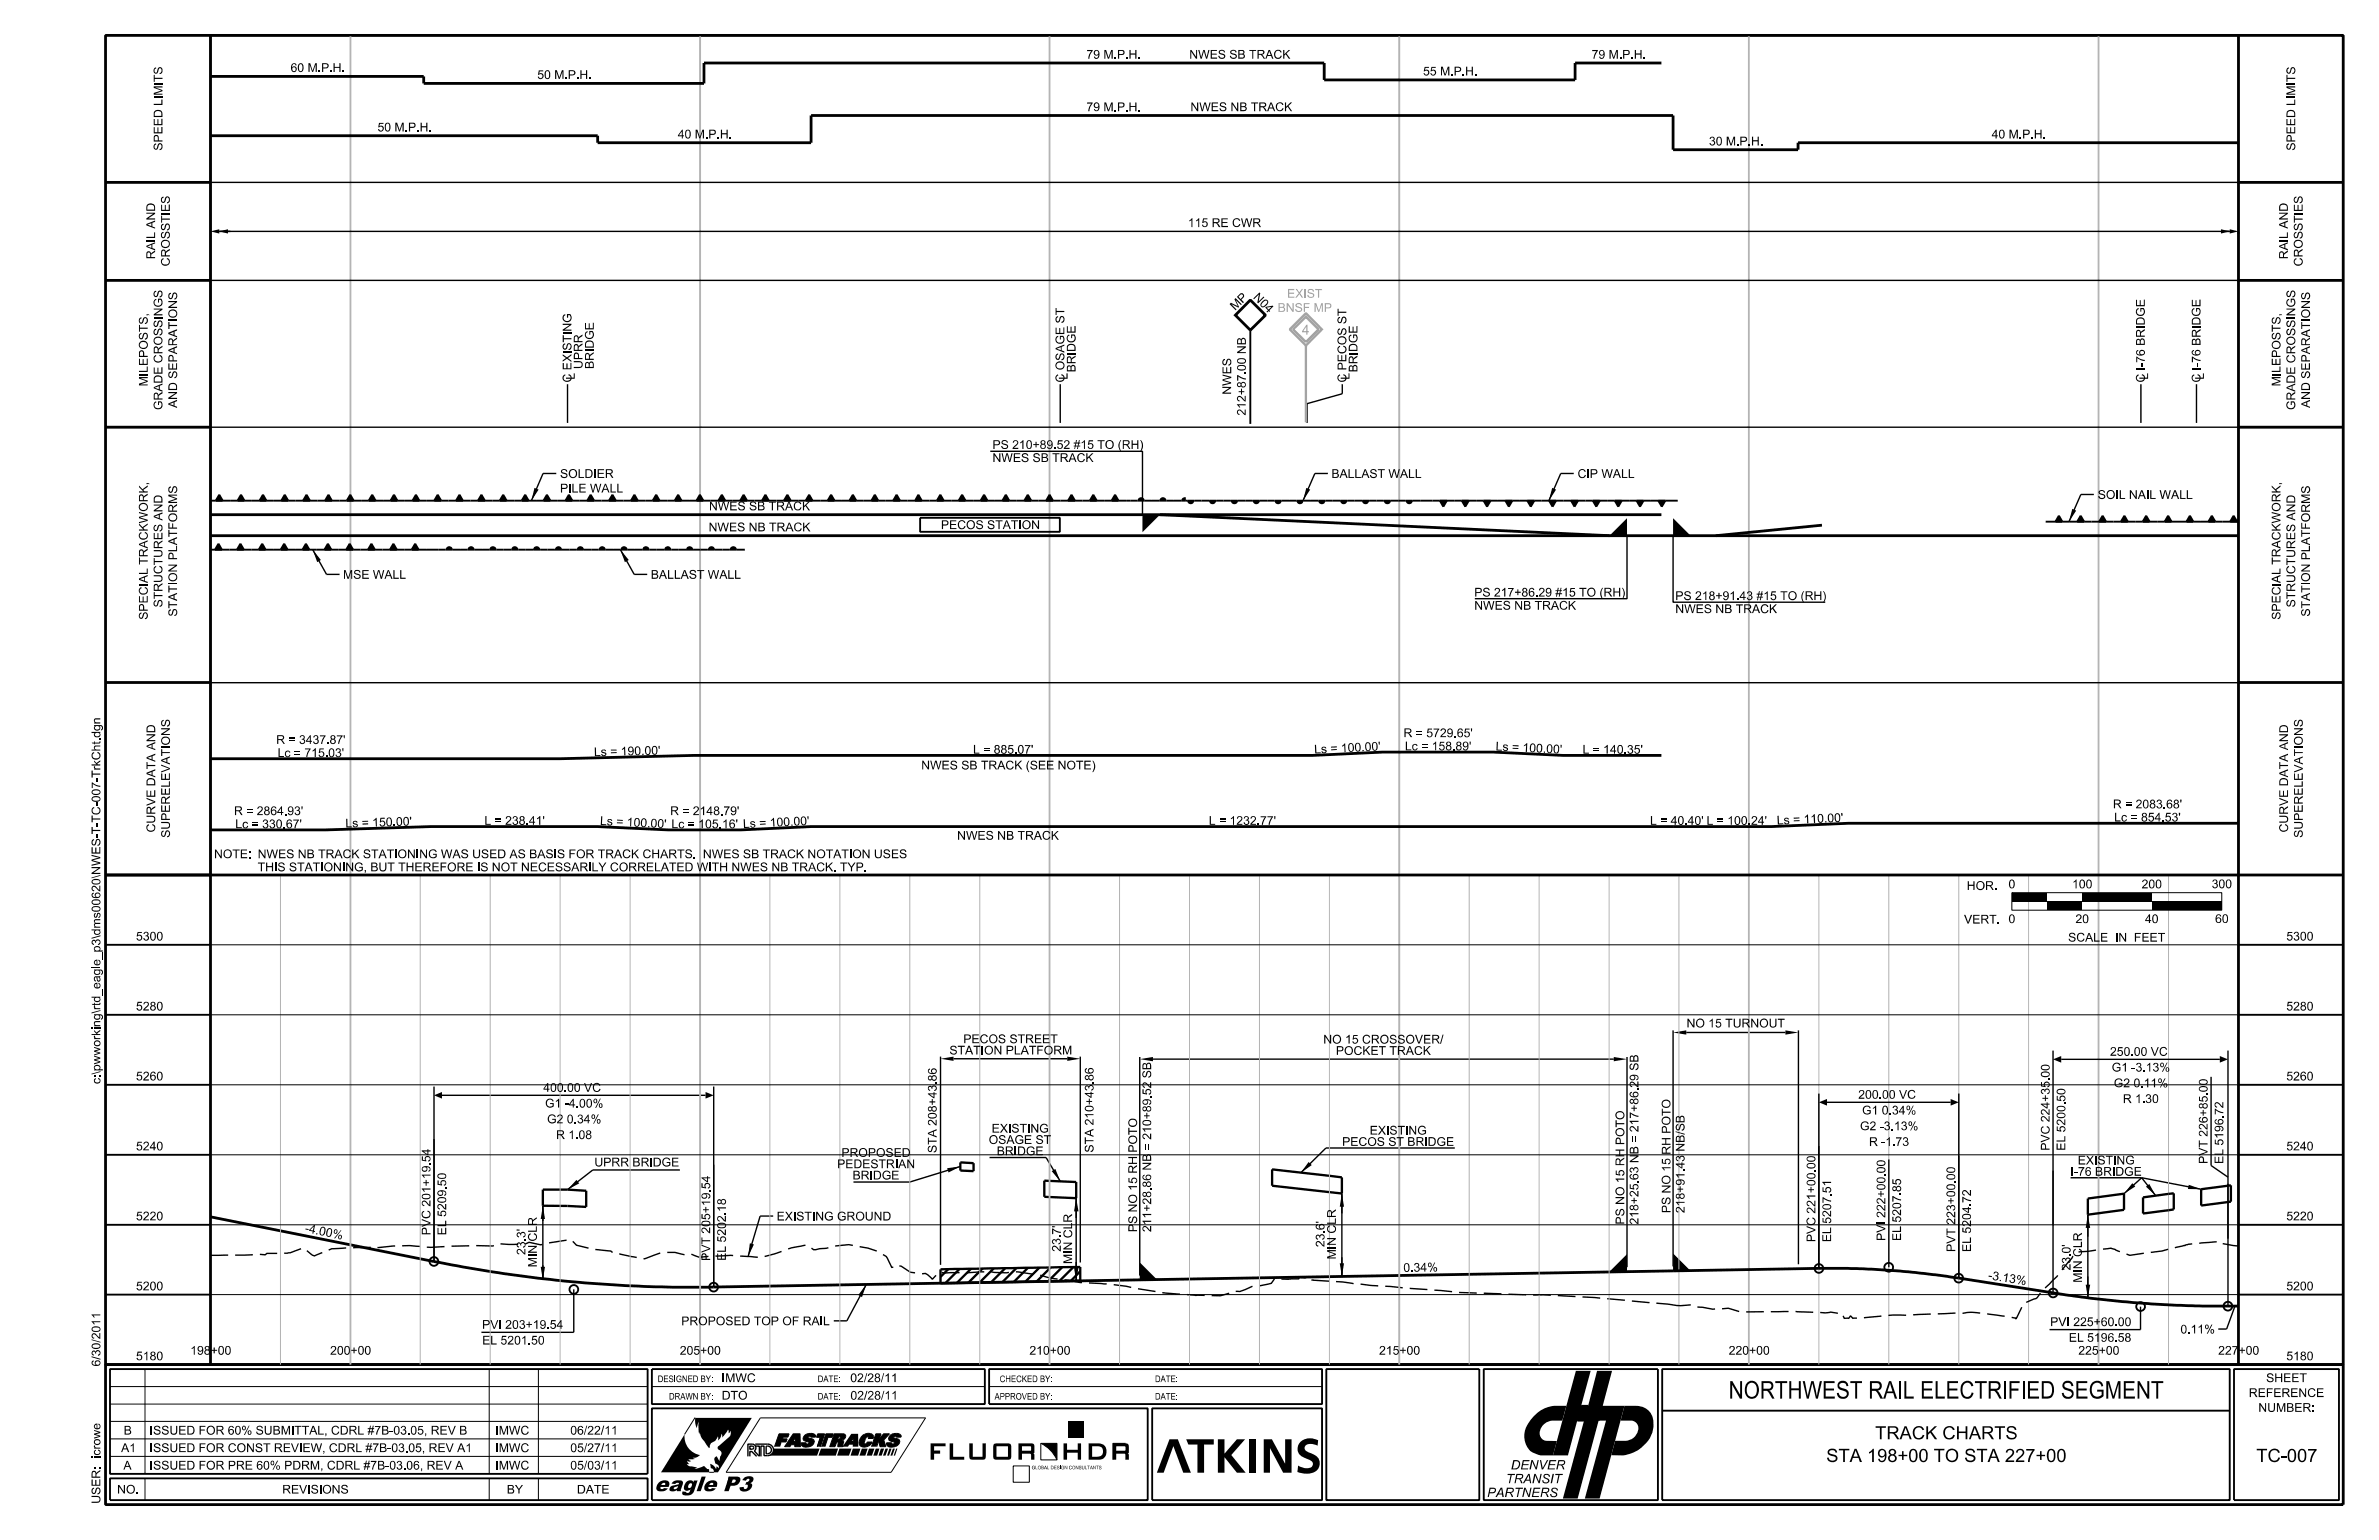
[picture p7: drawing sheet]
<svg xmlns="http://www.w3.org/2000/svg" width="432mm" height="279mm" viewBox="0 0 432 279" stroke-linecap="round" stroke-linejoin="round" font-family="sans-serif">
<defs><g id="words">
<text font-size="3.2" x="313.8" y="253.7">NORTHWEST RAIL ELECTRIFIED SEGMENT</text>
<text font-size="2.7" x="118.7" y="270.6">eagle P3</text>
<g font-size="2.4">
<text x="340.4" y="261.1">TRACK CHARTS</text>
<text x="331.5" y="265.2">STA 198+00 TO STA 227+00</text>
<text x="409.5" y="265.2">TC-007</text>
</g>
<text font-size="1.8" fill="#a0a0a0" x="236.3" y="60.7">4</text>
<g font-size="1.7">
<text x="273.3" y="269.1">TRANSIT</text>
<text x="274.2" y="266.6">DENVER</text>
<text x="269.9" y="271.6">PARTNERS</text>
</g>
<g font-size="1.6">
<text x="197.2" y="10.6">79 M.P.H.</text>
<text x="215.9" y="10.6">NWES SB TRACK</text>
<text x="288.9" y="10.6">79 M.P.H.</text>
<text x="29.5" y="17.4" transform="rotate(-90 29.5 17.4)">MI</text>
<text x="29.5" y="14.9" transform="rotate(-90 29.5 14.9)">TS</text>
<text x="52.7" y="13.1">60 M.P.H.</text>
<text x="97.5" y="14.3">50 M.P.H.</text>
<text x="258.3" y="13.7">55 M.P.H.</text>
<text x="416.6" y="17.4" transform="rotate(-90 416.6 17.4)">MI</text>
<text x="416.6" y="14.9" transform="rotate(-90 416.6 14.9)">TS</text>
<text x="68.5" y="23.8">50 M.P.H.</text>
<text x="197.2" y="20.2">79 M.P.H.</text>
<text x="216.1" y="20.2">NWES NB TRACK</text>
<text x="29.5" y="27.3" transform="rotate(-90 29.5 27.3)">SPEED LI</text>
<text x="123" y="25.1">40 M.P.H.</text>
<text x="310.2" y="26.4">30 M.P.H.</text>
<text x="361.5" y="25.1">40 M.P.H.</text>
<text x="416.6" y="27.3" transform="rotate(-90 416.6 27.3)">SPEED LI</text>
<text x="30.8" y="38.5" transform="rotate(-90 30.8 38.5)">ES</text>
<text x="215.6" y="41.2">115 RE CWR</text>
<text x="417.9" y="38.5" transform="rotate(-90 417.9 38.5)">ES</text>
<text x="28.1" y="47" transform="rotate(-90 28.1 47)">RAI</text>
<text x="28.1" y="43.3" transform="rotate(-90 28.1 43.3)">LAND</text>
<text x="415.3" y="47" transform="rotate(-90 415.3 47)">RAI</text>
<text x="415.3" y="43.3" transform="rotate(-90 415.3 43.3)">LAND</text>
<text x="30.8" y="48.3" transform="rotate(-90 30.8 48.3)">CROSSTI</text>
<text x="417.9" y="48.3" transform="rotate(-90 417.9 48.3)">CROSSTI</text>
<text x="29.5" y="57.4" transform="rotate(-90 29.5 57.4)">NGS</text>
<text x="32.2" y="57.8" transform="rotate(-90 32.2 57.8)">ONS</text>
<text x="224.2" y="56.4" transform="rotate(-45 224.2 56.4)">M P</text>
<text x="227.4" y="54" transform="rotate(45 227.4 54)">N 0</text>
<text x="229.4" y="56.1" transform="rotate(45 229.4 56.1)">4</text>
<text x="389.3" y="59.1" transform="rotate(-90 389.3 59.1)">DGE</text>
<text x="399.4" y="59.1" transform="rotate(-90 399.4 59.1)">DGE</text>
<text x="416.6" y="57.4" transform="rotate(-90 416.6 57.4)">NGS</text>
<text x="419.3" y="57.8" transform="rotate(-90 419.3 57.8)">ONS</text>
<text x="103.7" y="63.6" transform="rotate(-90 103.7 63.6)">STI</text>
<text x="103.7" y="60.2" transform="rotate(-90 103.7 60.2)">NG</text>
<text x="107.8" y="63.2" transform="rotate(-90 107.8 63.2)">DGE</text>
<text x="195.2" y="63.9" transform="rotate(-90 195.2 63.9)">DGE</text>
<text x="246.4" y="63.9" transform="rotate(-90 246.4 63.9)">DGE</text>
<text x="26.8" y="70.1" transform="rotate(-90 26.8 70.1)">MIEPOSTS,</text>
<text x="26.8" y="67.6" transform="rotate(-90 26.8 67.6)">L</text>
<text x="104.3" y="68.9" transform="rotate(-90 104.3 68.9)">L</text>
<text x="105.7" y="66.9" transform="rotate(-90 105.7 66.9)">UPRR</text>
<text x="107.8" y="66.9" transform="rotate(-90 107.8 66.9)">BRI</text>
<text x="193.2" y="69.4" transform="rotate(-90 193.2 69.4)">C OSAGE ST</text>
<text x="193.8" y="68.9" transform="rotate(-90 193.8 68.9)">L</text>
<text x="195.2" y="67.6" transform="rotate(-90 195.2 67.6)">BRI</text>
<text x="223.5" y="71.6" transform="rotate(-90 223.5 71.6)">NW ES</text>
<text x="226.1" y="67.3" transform="rotate(-90 226.1 67.3)">0</text>
<text x="244.4" y="69.4" transform="rotate(-90 244.4 69.4)">C PECOS ST</text>
<text x="244.9" y="68.9" transform="rotate(-90 244.9 68.9)">L</text>
<text x="246.4" y="67.6" transform="rotate(-90 246.4 67.6)">BRI</text>
<text x="389.3" y="69.4" transform="rotate(-90 389.3 69.4)">C I76BRI</text>
<text x="389.3" y="66.6" transform="rotate(-90 389.3 66.6)">-</text>
<text x="389.9" y="68.9" transform="rotate(-90 389.9 68.9)">L</text>
<text x="399.4" y="69.4" transform="rotate(-90 399.4 69.4)">C I76BRI</text>
<text x="399.4" y="66.6" transform="rotate(-90 399.4 66.6)">-</text>
<text x="400" y="68.9" transform="rotate(-90 400 68.9)">L</text>
<text x="413.9" y="70.1" transform="rotate(-90 413.9 70.1)">MIEPOSTS,</text>
<text x="413.9" y="67.6" transform="rotate(-90 413.9 67.6)">L</text>
<text x="29.5" y="74.4" transform="rotate(-90 29.5 74.4)">GRADE CROSSI</text>
<text x="32.2" y="74" transform="rotate(-90 32.2 74)">AND SEPARATI</text>
<text x="226.1" y="75.4" transform="rotate(-90 226.1 75.4)">212+87.0NB</text>
<text x="416.6" y="74.4" transform="rotate(-90 416.6 74.4)">GRADE CROSSI</text>
<text x="419.3" y="74" transform="rotate(-90 419.3 74)">AND SEPARATI</text>
<text x="180.1" y="83.8">NWES SB TRACK</text>
<text x="180.1" y="81.4">PS 210+89.52 #15 TO (RH)</text>
<text x="101.7" y="89.4">PILE WALL</text>
<text x="101.7" y="86.7">SOLDIER</text>
<text x="241.7" y="86.7">BALLAST WALL</text>
<text x="286.3" y="86.7">CIP WALL</text>
<text x="128.7" y="92.6">NWES SB TRACK</text>
<text x="170.8" y="96">PECOS STATION</text>
<text x="380.8" y="90.5">SOIL NAIL WALL</text>
<text x="128.6" y="96.4">NWES NB TRACK</text>
<text x="26.8" y="105.8" transform="rotate(-90 26.8 105.8)">ALTRACKW ORK,</text>
<text x="32.2" y="105.6" transform="rotate(-90 32.2 105.6)">ON PLATFORMS</text>
<text x="62.3" y="105">MSE WALL</text>
<text x="118.1" y="105">BALLAST WALL</text>
<text x="413.9" y="105.8" transform="rotate(-90 413.9 105.8)">ALTRACKW ORK,</text>
<text x="419.3" y="105.6" transform="rotate(-90 419.3 105.6)">ON PLATFORMS</text>
<text x="26.8" y="112.4" transform="rotate(-90 26.8 112.4)">SPECI</text>
<text x="29.5" y="110.2" transform="rotate(-90 29.5 110.2)">STRUCTURES AND</text>
<text x="32.2" y="111.9" transform="rotate(-90 32.2 111.9)">STATI</text>
<text x="267.6" y="110.6">NWES NB TRACK</text>
<text x="267.6" y="108.2">PS 217+86.29 #15 TO (RH)</text>
<text x="304.1" y="111.2">NWES NB TRACK</text>
<text x="304.1" y="108.9">PS 218+91.43 #15 TO (RH)</text>
<text x="413.9" y="112.4" transform="rotate(-90 413.9 112.4)">SPECI</text>
<text x="416.6" y="110.2" transform="rotate(-90 416.6 110.2)">STRUCTURES AND</text>
<text x="419.3" y="111.9" transform="rotate(-90 419.3 111.9)">STATI</text>
<text x="18.2" y="134.5" transform="rotate(-90 18.2 134.5)">.gn</text>
<text x="30.8" y="135.3" transform="rotate(-90 30.8 135.3)">ONS</text>
<text x="50.1" y="135">R = 3437.87’</text>
<text x="50.4" y="137.4">Lc = 715.03’</text>
<text x="107.8" y="137.2" transform="rotate(-1 107.8 137.2)">Ls = 1</text>
<text x="113.9" y="137" transform="rotate(-1 113.9 137)">9</text>
<text x="115.1" y="137" transform="rotate(-1 115.1 137)">0 .0</text>
<text x="118.2" y="136.9" transform="rotate(-1 118.2 136.9)">0 ’</text>
<text x="176.6" y="136.7">L = 885.07’</text>
<text x="238.6" y="136.7" transform="rotate(-3 238.6 136.7)">Ls = 1</text>
<text x="244.6" y="136.4" transform="rotate(-3 244.6 136.4)">0</text>
<text x="245.9" y="136.4" transform="rotate(-3 245.9 136.4)">0 .0</text>
<text x="249" y="136.2" transform="rotate(-3 249 136.2)">0 ’</text>
<text x="254.7" y="133.8">R = 5729.65’</text>
<text x="255" y="136.1">Lc = 158.89’</text>
<text x="271.4" y="136.2" transform="rotate(3 271.4 136.2)">Ls = 1</text>
<text x="277.5" y="136.4" transform="rotate(3 277.5 136.4)">0</text>
<text x="278.8" y="136.5" transform="rotate(3 278.8 136.5)">0 .0</text>
<text x="281.8" y="136.7" transform="rotate(3 281.8 136.7)">0 ’</text>
<text x="287.2" y="136.7">L = 140.35’</text>
<text x="418" y="135.3" transform="rotate(-90 418 135.3)">ONS</text>
<text x="18.2" y="141.1" transform="rotate(-90 18.2 141.1)">TrChtd</text>
<text x="18.2" y="139" transform="rotate(-90 18.2 139)">k</text>
<text x="167.2" y="139.6">NWES SB TRACK (SEE NOTE)</text>
<text x="18.2" y="149.3" transform="rotate(-90 18.2 149.3)">TC-</text>
<text x="18.2" y="145.6" transform="rotate(-90 18.2 145.6)">007-</text>
<text x="42.5" y="147.9">R = 2864.93’</text>
<text x="68.8" y="150" transform="rotate(-2 68.8 150)">5</text>
<text x="70" y="149.9" transform="rotate(-2 70 149.9)">0 .0</text>
<text x="73.1" y="149.8" transform="rotate(-2 73.1 149.8)">0 ’</text>
<text x="87.9" y="149.7">L = 238.41’</text>
<text x="108.9" y="149.7" transform="rotate(3 108.9 149.7)">Ls = 1</text>
<text x="115" y="150" transform="rotate(3 115 150)">0</text>
<text x="121.6" y="147.9">R = 2148.79’</text>
<text x="141" y="150" transform="rotate(-3 141 150)">0</text>
<text x="142.2" y="149.9" transform="rotate(-3 142.2 149.9)">0 .0</text>
<text x="145.3" y="149.7" transform="rotate(-3 145.3 149.7)">0 ’</text>
<text x="219.4" y="149.7">L = 1232.77’</text>
<text x="299.5" y="149.7">L = 40.40’L = 100.24’</text>
<text x="322.5" y="149.6" transform="rotate(-2 322.5 149.6)">Ls = 1</text>
<text x="328.6" y="149.3" transform="rotate(-2 328.6 149.3)">1</text>
<text x="329.8" y="149.3" transform="rotate(-2 329.8 149.3)">0 .0</text>
<text x="332.9" y="149.2" transform="rotate(-2 332.9 149.2)">0 ’</text>
<text x="383.5" y="146.7">R = 2083.68’</text>
<text x="383.7" y="149">Lc = 854.53’</text>
<text x="18.2" y="151.3" transform="rotate(-90 18.2 151.3)">T-</text>
<text x="28.2" y="151" transform="rotate(-90 28.2 151)">CURVE DATA AND</text>
<text x="30.8" y="152" transform="rotate(-90 30.8 152)">SUPERELEVATI</text>
<text x="38.8" y="155.7">NOTE:NWES NB TRACK STATIONING WAS USED AS BASIS FOR TRACK CHARTS.</text>
<text x="42.7" y="150.3">Lc = 330.67’</text>
<text x="62.7" y="150.1" transform="rotate(-2 62.7 150.1)">Ls = 1</text>
<text x="116.2" y="150" transform="rotate(3 116.2 150)">0 .0</text>
<text x="119.3" y="150.2" transform="rotate(3 119.3 150.2)">0 ’</text>
<text x="121.9" y="150.3">Lc = 105.16’</text>
<text x="127.8" y="155.7">NWES SB TRACK NOTATION USES</text>
<text x="134.9" y="150.2" transform="rotate(-3 134.9 150.2)">Ls = 1</text>
<text x="173.7" y="152.3">NWES NB TRACK</text>
<text x="415.3" y="151" transform="rotate(-90 415.3 151)">CURVE DATA AND</text>
<text x="418" y="152" transform="rotate(-90 418 152)">SUPERELEVATI</text>
<text x="18.2" y="158.7" transform="rotate(-90 18.2 158.7)">NW ES-</text>
<text x="46.8" y="158.1">THIS STATIONING, BUT THEREFORE IS NOT NECESSARILY CORRELATED WITH NWES NB TRACK. TYP.</text>
<text x="357" y="161.5">HOR. 0</text>
<text x="376.1" y="161.2">100</text>
<text x="388.7" y="161.2">200</text>
<text x="401.4" y="161.1">300</text>
<text x="356.5" y="167.6">VERT. 0</text>
<text x="376.7" y="167.5">20</text>
<text x="389.3" y="167.5">40</text>
<text x="402" y="167.5">60</text>
<text x="18.2" y="169.7" transform="rotate(-90 18.2 169.7)">d</text>
<text x="24.7" y="170.6">5300</text>
<text x="375.4" y="170.8">SCALE</text>
<text x="384" y="170.8">IN</text>
<text x="387.6" y="170.8">FEET</text>
<text x="415" y="170.6">5300</text>
<text x="18.2" y="175.2" transform="rotate(-90 18.2 175.2)">e</text>
<text x="18.2" y="183.3" transform="rotate(-90 18.2 183.3)">rd</text>
<text x="24.7" y="183.3">5280</text>
<text x="415" y="183.3">5280</text>
<text x="18.2" y="187.9" transform="rotate(-90 18.2 187.9)">kn</text>
<text x="172.3" y="191.3">STATION PLATFORM</text>
<text x="174.9" y="189.3">PECOS STREET</text>
<text x="240.2" y="189.3">NO 15 CROSSOVER/</text>
<text x="242.5" y="191.4">POCKET TRACK</text>
<text x="306.1" y="186.4">NO 15 TURNOUT</text>
<text x="383" y="191.6">250.00 VC</text>
<text x="18.2" y="196.7" transform="rotate(-90 18.2 196.7)">c:p</text>
<text x="18.2" y="195" transform="rotate(-90 18.2 195)">\wworig\t_eagl_p3\ms00620\</text>
<text x="24.7" y="196">5260</text>
<text x="170" y="196.8" transform="rotate(-90 170 196.8)">.6</text>
<text x="170" y="196.2" transform="rotate(-90 170 196.2)">8</text>
<text x="198.5" y="196.1" transform="rotate(-90 198.5 196.1)">8</text>
<text x="297.4" y="197.3" transform="rotate(-90 297.4 197.3)">29SB</text>
<text x="372" y="195.5" transform="rotate(-90 372 195.5)">0</text>
<text x="383.3" y="194.4">G1 -3.13%</text>
<text x="383.7" y="197.3">G2 0.11%</text>
<text x="415" y="196">5260</text>
<text x="98.6" y="198.1">400.00 VC</text>
<text x="98.9" y="200.9">G1 -4.00%</text>
<text x="99.3" y="203.8">G2 0.34%</text>
<text x="208.9" y="198.7" transform="rotate(-90 208.9 198.7)">5</text>
<text x="337.3" y="199.3">200.00 VC</text>
<text x="338" y="202.2">G1 0.34%</text>
<text x="374.9" y="199.9" transform="rotate(-90 374.9 199.9)">5</text>
<text x="385.3" y="200.1">R 1.30</text>
<text x="400.7" y="198.2" transform="rotate(-90 400.7 198.2)">0</text>
<text x="403.5" y="202.3" transform="rotate(-90 403.5 202.3)">7</text>
<text x="24.7" y="208.7">5240</text>
<text x="100.9" y="206.7">R 1.08</text>
<text x="152.7" y="209.9">PROPOSED</text>
<text x="170" y="209.2" transform="rotate(-90 170 209.2)">STA 208+43</text>
<text x="180" y="205.5">EXISTING</text>
<text x="180.9" y="209.6">BRIDGE</text>
<text x="198.5" y="209.1" transform="rotate(-90 198.5 209.1)">STA 210+43</text>
<text x="206.4" y="209.1" transform="rotate(-90 206.4 209.1)">POTO</text>
<text x="208.9" y="208.7" transform="rotate(-90 208.9 208.7)">= 210+89.2SB</text>
<text x="243.6" y="207.9">PECOS ST BRIDGE</text>
<text x="248.6" y="205.9">EXISTING</text>
<text x="297.4" y="209.4" transform="rotate(-90 297.4 209.4)">B = 217+86.</text>
<text x="303.2" y="209.5" transform="rotate(-90 303.2 209.5)">RH POTO</text>
<text x="305.8" y="208.9" transform="rotate(-90 305.8 208.9)">NB/</text>
<text x="305.8" y="205.2" transform="rotate(-90 305.8 205.2)">SB</text>
<text x="337.6" y="205.1">G2 -3.13%</text>
<text x="339.2" y="207.9">R -1.73</text>
<text x="372" y="208.8" transform="rotate(-90 372 208.8)">PVC 224+35.0</text>
<text x="374.9" y="208.8" transform="rotate(-90 374.9 208.8)">EL5200.0</text>
<text x="415" y="208.7">5240</text>
<text x="78.1" y="210.9" transform="rotate(-90 78.1 210.9)">5</text>
<text x="81" y="215.2" transform="rotate(-90 81 215.2)">5</text>
<text x="107.9" y="211.6">UPRR BRIDGE</text>
<text x="128.9" y="215.8" transform="rotate(-90 128.9 215.8)">5</text>
<text x="151.9" y="211.9">PEDESTRIAN</text>
<text x="154.7" y="214">BRIDGE</text>
<text x="208.9" y="215.5" transform="rotate(-90 208.9 215.5)">8</text>
<text x="305.8" y="212" transform="rotate(-90 305.8 212)">4</text>
<text x="329.5" y="212.1" transform="rotate(-90 329.5 212.1)">0</text>
<text x="342.2" y="212.9" transform="rotate(-90 342.2 212.9)">0</text>
<text x="354.9" y="214.1" transform="rotate(-90 354.9 214.1)">0</text>
<text x="375.8" y="213.3">I-76 BRIDGE</text>
<text x="377.1" y="211.3">EXISTING</text>
<text x="400.7" y="211.2" transform="rotate(-90 400.7 211.2)">PVT 226+85.0</text>
<text x="403.5" y="211.2" transform="rotate(-90 403.5 211.2)">EL5196.2</text>
<text x="24.7" y="221.4">5220</text>
<text x="131.8" y="219.9" transform="rotate(-90 131.8 219.9)">1</text>
<text x="141" y="221.4">EXISTING GROUND</text>
<text x="303.2" y="220.1" transform="rotate(-90 303.2 220.1)">PS NO 15</text>
<text x="305.8" y="220.1" transform="rotate(-90 305.8 220.1)">218+91.3</text>
<text x="332.4" y="216.5" transform="rotate(-90 332.4 216.5)">5</text>
<text x="345" y="221.8" transform="rotate(-90 345 221.8)">5207.5</text>
<text x="345" y="216.3" transform="rotate(-90 345 216.3)">8</text>
<text x="357.7" y="218.3" transform="rotate(-90 357.7 218.3)">7</text>
<text x="415" y="221.4">5220</text>
<text x="55.2" y="223.5" transform="rotate(11 55.2 223.5)">-4 .0</text>
<text x="59" y="224.3" transform="rotate(11 59 224.3)">0 %</text>
<text x="78.1" y="224.1" transform="rotate(-90 78.1 224.1)">PVC 201+19.4</text>
<text x="81" y="224.1" transform="rotate(-90 81 224.1)">EL5209.0</text>
<text x="95.4" y="227.7" transform="rotate(-90 95.4 227.7)">23.’</text>
<text x="95.4" y="224.6" transform="rotate(-90 95.4 224.6)">3</text>
<text x="97.4" y="227.5" transform="rotate(-90 97.4 227.5)">N CLR</text>
<text x="192.5" y="224" transform="rotate(-90 192.5 224)">7</text>
<text x="194.6" y="226.9" transform="rotate(-90 194.6 226.9)">N CLR</text>
<text x="206.4" y="223.5" transform="rotate(-90 206.4 223.5)">P</text>
<text x="206.4" y="222.1" transform="rotate(-90 206.4 222.1)">S NO 15RH</text>
<text x="208.9" y="223.5" transform="rotate(-90 208.9 223.5)">211+28.6NB</text>
<text x="240.4" y="226.3" transform="rotate(-90 240.4 226.3)">23.</text>
<text x="240.4" y="223.2" transform="rotate(-90 240.4 223.2)">6’</text>
<text x="242.5" y="222.2" transform="rotate(-90 242.5 222.2)">LR</text>
<text x="294.8" y="222.2" transform="rotate(-90 294.8 222.2)">PS NO 15RH POTO</text>
<text x="297.4" y="222.2" transform="rotate(-90 297.4 222.2)">218+25.3N</text>
<text x="329.5" y="225.4" transform="rotate(-90 329.5 225.4)">PVC 221+00.0</text>
<text x="332.4" y="225.4" transform="rotate(-90 332.4 225.4)">EL</text>
<text x="332.4" y="222" transform="rotate(-90 332.4 222)">5207.1</text>
<text x="342.2" y="225.1" transform="rotate(-90 342.2 225.1)">PV</text>
<text x="342.2" y="222.2" transform="rotate(-90 342.2 222.2)">I222+00.0</text>
<text x="345" y="225.1" transform="rotate(-90 345 225.1)">EL</text>
<text x="354.9" y="227.1" transform="rotate(-90 354.9 227.1)">PVT</text>
<text x="354.9" y="222.2" transform="rotate(-90 354.9 222.2)">223+00.0</text>
<text x="357.7" y="227.1" transform="rotate(-90 357.7 227.1)">EL5204.2</text>
<text x="375.8" y="227.4" transform="rotate(-90 375.8 227.4)">0</text>
<text x="97.4" y="229.9" transform="rotate(-90 97.4 229.9)">MI</text>
<text x="128.9" y="228.8" transform="rotate(-90 128.9 228.8)">PVT 205+19.4</text>
<text x="131.8" y="228.8" transform="rotate(-90 131.8 228.8)">EL5202.8</text>
<text x="194.6" y="229.3" transform="rotate(-90 194.6 229.3)">MI</text>
<text x="242.5" y="228.5" transform="rotate(-90 242.5 228.5)">MI</text>
<text x="254.7" y="230.8" transform="rotate(-1 254.7 230.8)">0 .3 4 %</text>
<text x="360.8" y="232.1" transform="rotate(9 360.8 232.1)">-3 .1</text>
<text x="364.6" y="232.7" transform="rotate(9 364.6 232.7)">3 %</text>
<text x="375.8" y="230.5" transform="rotate(-90 375.8 230.5)">23.’</text>
<text x="377.9" y="232.7" transform="rotate(-90 377.9 232.7)">MI</text>
<text x="377.9" y="230.3" transform="rotate(-90 377.9 230.3)">N CLR</text>
<text x="24.7" y="234.1">5200</text>
<text x="415" y="234.1">5200</text>
<text x="18.2" y="243" transform="rotate(-90 18.2 243)">2</text>
<text x="34.5" y="245.8">198+00</text>
<text x="59.9" y="245.8">200+00</text>
<text x="87.5" y="241.1">PVI 203+19.54</text>
<text x="87.5" y="243.9">EL 5201.50</text>
<text x="123.4" y="245.8">205+00</text>
<text x="123.6" y="240.4">PROPOSED TOP OF RAIL</text>
<text x="186.8" y="245.8">210+00</text>
<text x="250.3" y="245.8">215+00</text>
<text x="313.8" y="245.8">220+00</text>
<text x="372.1" y="240.6">PVI 225+60.00</text>
<text x="375.5" y="243.4">EL 5196.58</text>
<text x="377.2" y="245.8">225+00</text>
<text x="395.8" y="241.9">0.11%</text>
<text x="402.6" y="245.8">227+00</text>
<text x="18.2" y="247.9" transform="rotate(-90 18.2 247.9)">6/0/011</text>
<text x="18.2" y="246.1" transform="rotate(-90 18.2 246.1)">3</text>
<text x="24.7" y="246.8">5180</text>
<text x="131" y="250.8">IMWC</text>
<text x="154.3" y="250.8">02/28/11</text>
<text x="411.3" y="250.8">SHEET</text>
<text x="415" y="246.8">5180</text>
<text x="131" y="253.9">DTO</text>
<text x="154.4" y="253.9">02/28/11</text>
<text x="408.2" y="253.5">REFERENCE</text>
<text x="409.9" y="256.2">NUMBER:</text>
<text x="22" y="263.4">A1</text>
<text x="22.5" y="260.3">B</text>
<text x="27.2" y="263.4">ISSUED FOR CONST REVIEW, CDRL #7B-03.05, REV A1</text>
<text x="27.2" y="260.3">ISSUED FOR 60% SUBMITTAL, CDRL #7B-03.05, REV B</text>
<text x="89.9" y="260.3">IMWC</text>
<text x="89.9" y="263.4">IMWC</text>
<text x="103.5" y="263.4">05/27/11</text>
<text x="103.5" y="260.3">06/22/11</text>
<text x="18.2" y="264.1" transform="rotate(-90 18.2 264.1)">cowe</text>
<text x="22.4" y="266.6">A</text>
<text x="27.2" y="266.6">ISSUED FOR PRE 60% PDRM, CDRL #7B-03.06, REV A</text>
<text x="89.9" y="266.6">IMWC</text>
<text x="103.5" y="266.6">05/03/11</text>
<text x="18.2" y="272.8" transform="rotate(-90 18.2 272.8)">USER: ir</text>
<text x="21.3" y="271">NO.</text>
<text x="51.2" y="271">REVISIONS</text>
<text x="92" y="271">BY</text>
<text x="104.7" y="271">DATE</text>
</g>
<g font-size="1.6" fill="#a0a0a0">
<text x="231.9" y="56.6">BNSF MP</text>
<text x="233.6" y="54">EXIST</text>
</g>
<g font-size="1.2">
<text x="119.4" y="250.8">DESIGNED BY:</text>
<text x="148.4" y="250.8">DATE:</text>
<text x="181.5" y="250.8">CHECKED BY:</text>
<text x="209.6" y="250.8">DATE:</text>
<text x="121.4" y="253.9">DRAWN BY:</text>
<text x="148.4" y="253.9">DATE:</text>
<text x="180.5" y="253.9">APPROVED BY:</text>
<text x="209.6" y="253.9">DATE:</text>
</g>
<text font-size=".6" x="187.3" y="266.6">GLOBAL DESIGN CONSULTANTS</text>
</g></defs>
<g fill="none" stroke="#000" stroke-width=".34">
<path d="M226.9 59.9v17M38.2 99.7h97M38.2 90.8h266.3M39 99.7l.7-1.1 .6 1.1M40.4 90.8l-.6-1.1-.6 1.1M43 99.7l.6-1.1 .7 1.1M44.4 90.8l-.7-1.1-.6 1.1M47 99.7l.6-1.1 .6 1.1M48.4 90.8l-.7-1.1-.6 1.1M50.9 99.7l.7-1.1 .6 1.1M52.3 90.8l-.6-1.1-.7 1.1M54.9 99.7l.6-1.1 .7 1.1"/>
<path d="M56.3 90.8l-.7-1.1-.6 1.1M58.9 99.7l.6-1.1 .6 1.1M60.3 90.8l-.7-1.1-.6 1.1M62.8 99.7l.7-1.1 .6 1.1M64.2 90.8l-.6-1.1-.7 1.1M66.8 99.7l.6-1.1 .7 1.1M68.2 90.8l-.6-1.1-.7 1.1M70.8 99.7l.6-1.1 .6 1.1M72.1 90.8l-.6-1.1-.6 1.1M74.7 99.7l.7-1.1 .6 1.1M76.1 90.8l-.6-1.1-.6 1.1M80.1 90.8l-.7-1.1-.6 1.1"/>
<path d="M84 90.8l-.6-1.1-.6 1.1M88 90.8l-.6-1.1-.7 1.1M92 90.8l-.7-1.1-.6 1.1M96 90.8l-.7-1.1-.6 1.1M99.9 90.8l-.6-1.1-.7 1.1M103.9 90.8l-.6-1.1-.7 1.1M107.8 90.8l-.6-1.1-.6 1.1M111.8 90.8l-.6-1.1-.7 1.1M115.8 90.8l-.7-1.1-.6 1.1M119.7 90.8l-.6-1.1-.6 1.1M123.7 90.8l-.6-1.1-.7 1.1M127.7 90.8l-.7-1.1-.6 1.1"/>
<path d="M131.7 90.8l-.7-1.1-.6 1.1M135.6 90.8l-.6-1.1-.7 1.1M139.6 90.8l-.7-1.1-.6 1.1M143.5 90.8l-.6-1.1-.6 1.1M147.5 90.8l-.6-1.1-.7 1.1M151.5 90.8l-.7-1.1-.6 1.1M155.4 90.8l-.6-1.1-.6 1.1M159.4 90.8l-.6-1.1-.6 1.1M163.4 90.8l-.7-1.1-.6 1.1M167 93.9h25.4v2.6h-25.4zM167.3 90.8l-.6-1.1-.6 1.1M171.3 90.8l-.6-1.1-.7 1.1"/>
<path d="M175.3 90.8l-.7-1.1-.6 1.1M179.2 90.8l-.6-1.1-.6 1.1M183.2 90.8l-.6-1.1-.7 1.1M187.2 90.8l-.7-1.1-.6 1.1M191.1 90.8l-.6-1.1-.6 1.1M195.1 90.8l-.6-1.1-.6 1.1M199.1 90.8l-.7-1.1-.6 1.1M203 90.8l-.6-1.1-.6 1.1M262.6 90.8l-.6 1.1-.7-1.1M266.6 90.8l-.6 1.1-.7-1.1M270.5 90.8l-.6 1.1-.6-1.1M274.5 90.8l-.6 1.1-.7-1.1"/>
<path d="M278.5 90.8l-.7 1.1-.6-1.1M282.4 90.8l-.6 1.1-.6-1.1M286.4 90.8l-.6 1.1-.6-1.1M290.4 90.8l-.7 1.1-.6-1.1M294.4 90.8l-.7 1.1-.6-1.1M298.3 90.8l-.6 1.1-.7-1.1M302.3 90.8l-.7 1.1-.6-1.1M371.3 94.7h35M374.3 94.7l-.6-1.1-.6 1.1M378.3 94.7l-.7-1.1-.6 1.1M382.3 94.7l-.7-1.1-.6 1.1M386.2 94.7l-.6-1.1-.6 1.1"/>
<path d="M390.2 94.7l-.7-1.1-.6 1.1M394.2 94.7l-.7-1.1-.6 1.1M398.1 94.7l-.6-1.1-.7 1.1M402.1 94.7l-.6-1.1-.7 1.1M406 94.7l-.6-1.1-.6 1.1M19.2 158.8h19M406.3 158.8h19M19.2 171.4h19M406.3 171.4h19M19.2 184.1h19M19.2 196.8h19M406.3 184.1h19"/>
<path d="M406.3 196.8h19M19.2 209.5h19M406.3 209.5h19M19.2 222.2h19M19.2 234.9h19M406.3 222.2h19M406.3 234.9h19M20 248.4h97.5v19h-97.5zM118.3 248.4h60.5v6.3h-60.5zM118.3 255.5h90v16.7h-90zM179.5 248.4h60.5v6.3h-60.5zM209.1 255.5h30.9v16.7h-30.9z"/>
<path d="M240.7 248.4h27.8v23.8h-27.8zM269.3 248.4h31.6v23.8h-31.6zM287 255.1h1.3l-.8 2.6h-1.2zM290.9 255.1l-.7 2.6M301.7 255.9h103M301.7 248.4h103v23.8h-103zM405.5 248.4h19v23.8h-19zM20 268.2h97.5v4h-97.5z"/>
<circle cx="78.8" cy="228.9" r=".79"/>
<circle cx="104.2" cy="233.9" r=".8"/>
<circle cx="129.5" cy="233.5" r=".79"/>
<circle cx="330.1" cy="230.1" r=".8"/>
<circle cx="342.8" cy="229.9" r=".79"/>
<circle cx="355.5" cy="231.9" r=".79"/>
<circle cx="372.7" cy="234.6" r=".8"/>
<circle cx="388.5" cy="237" r=".8"/>
<circle cx="404.4" cy="237" r=".79"/>
</g>
<g fill="none" stroke="#000" stroke-width=".18">
<path d="M38.2 158.8h368.1M38.2 171.4h368.1M365.2 162h38.1v3.1h-38.1zM38.2 184.1h368.1M38.2 196.8h368.1M38.2 209.5h368.1M38.2 222.2h368.1M38.2 234.9h368.1M20 251.6h97.5M20 254.7h97.5M20 257.9h97.5M26.3 248.4v19"/>
<path d="M88.8 248.4v19M97.7 248.4v19M118.3 251.6h60.5M126.2 257.2l-2 3M138 257.2h30l-6.3 9.9h-29.9zM179.5 251.6h60.5M20 261.1h97.5M20 264.2h97.5M26.3 268.2v4M88.8 268.2v4M97.7 268.2v4M128.7 267.1h.9"/>
<path d="M141.9 261.6h.8l.2-.5h-.8l.1-.4h.8l.2-.6h-1.8l-.8 2.4M144 260.1h1.2l.1 2.4h-1v-.4h-.7l-.2 .4h-1zM144.4 260.7v.8h-.5zM146.1 260.4a1.47 1.47 0 0 1 1.9 .1v.2h-.9a.19 .19 0 0 0-.2-.1 .19 .19 0 0 0-.1 .3 .92 .92 0 0 1 1 .8 1.46 1.46 0 0 1-2.3 .4l-.1-.3h.9l.2 .2 .3-.2a.46 .46 0 0 0-.6-.3 .51 .51 0 0 1-.5-.4 .51 .51 0 0 1 .3-.6zM146.8 260.6h.1M148.3 262.5l.6-1.7h-.7l.2-.7h1.2l-.7 2.4M149.7 262.5l.6-1.7h.7l.2-.7h-1.3l-.8 2.4M151.4 260.1h1.5a.53 .53 0 0 1 .6 .6 .53 .53 0 0 1-.6 .5l.2 .3-.1 1h-.9v-.8l-.2-.1-.3 .9h-1zM152.2 260.7h.3a.3 .3 0 0 1-.1 .3 .3 .3 0 0 1-.4 .1zM154.9 260.7v.8h-.4zM156.9 261.8v-.1a1.17 1.17 0 0 1 .7-1v.3h.9a.89 .89 0 0 0-.4-.9 .89 .89 0 0 0-1.1 .1 1.66 1.66 0 0 0-1 2 1.46 1.46 0 0 0 2.3-.6h-.9l-.2 .3h-.2M156.9 261.8h.1"/>
<path d="M156.9 261.8v.1M156.9 261.9h.1M157 261.9h.1M159.1 262.5l.4-1 .2 1h1.1l-.4-1.2 1-1.2h-1l-.8 .9 .3-.9h-.9l-.8 2.4M161.6 260.4a1.39 1.39 0 0 1 2 .1l-.1 .2h-.8a.19 .19 0 0 0-.3-.1 .19 .19 0 0 0-.1 .3 .95 .95 0 0 1 1 .8 1.49 1.49 0 0 1-2.4 .4v-.3h1v.1l.3 .1a.2 .2 0 0 0 .1-.2 .2 .2 0 0 0-.2-.2l-.2-.1a.61 .61 0 0 1-.6-.4 .61 .61 0 0 1 .3-.7zM162.3 260.6h.1M183.9 266h2.9v2.9h-2.9zM188.9 261.9h2.9v3h-2.9zM188.9 261.9l1.5 1 .8 .9 .6 1.1M204.3 261.9h-2.3v2.9"/>
</g>
<g fill="none" stroke="#000" stroke-width=".51">
<path d="M19.2 6.4h406.1v241.2h-406.1zM38.2 6.4v241.2M301.6 11.4h-15.7v3.1h-45.6v-3.1h-112.5v3.7h-50.9v-1.2h-38.7M406.3 6.4v241.2M19.2 33.1h19M38.2 24.6h70.3v1.3h38.7v-4.9h156.5v6.2h22.7v-1.3h79.9M406.3 33.1h19M19.2 50.9h19M226.9 54.4l2.8 2.8-2.8 2.7-2.7-2.7zM406.3 50.9h19M19.2 77.5h19M406.3 77.5h19"/>
<path d="M38.2 93.4h263.4M38.2 97.2h368.1M210.5 93.4l81.6 3.8M330.7 95.3l-19.3 1.9M19.2 123.8h19M301.6 137.1h-17.9l-12.6-.6h-20.2l-12.7 .6h-112.3l-24.2 .6h-63.5M406.3 123.8h19M19.2 158.8h406.1M406.3 149.4h-70.8l-14 .6h-174.3l-12.7 .6h-13.3l-12.7-.6h-30.3l-19 .6h-21M38.2 220.8l40.6 8.1a235.7 235.7 0 0 0 50.7 4.6l205.9-3.4 9.5 .5 6.4 .7 24 3.7 9.9 1.1 9.9 .7 11.2 .2M19.2 247.6h406.1v25.4h-406.1z"/>
</g>
<g fill="#000">
<path d="M38.2 42l1.6-.4v.8zM39.8 42l1.6-.4v.8zM403.1 41.6l1.6 .4-1.6 .4zM404.7 41.6l1.6 .4-1.6 .4zM39.7 98.6l.6 1.1h-1.3zM39.8 89.7l.6 1.1h-1.2zM43.6 98.6l.7 1.1h-1.3zM43.7 89.7l.7 1.1h-1.3zM47.6 98.6l.6 1.1h-1.2zM47.7 89.7l.7 1.1h-1.3zM51.6 98.6l.6 1.1h-1.3zM51.7 89.7l.6 1.1h-1.3z"/>
<path d="M55.5 98.6l.7 1.1h-1.3zM55.6 89.7l.7 1.1h-1.3zM59.5 98.6l.6 1.1h-1.2zM59.6 89.7l.7 1.1h-1.3zM63.5 98.6l.6 1.1h-1.3zM63.6 89.7l.6 1.1h-1.3zM67.4 98.6l.7 1.1h-1.3zM67.6 89.7l.6 1.1h-1.3zM71.4 98.6l.6 1.1h-1.2zM71.5 89.7l.6 1.1h-1.2zM75.4 98.6l.6 1.1h-1.3zM75.5 89.7l.6 1.1h-1.2z"/>
<path d="M79.4 89.7l.7 1.1h-1.3zM83.4 89.7l.6 1.1h-1.2zM87.4 89.7l.6 1.1h-1.3zM91.3 89.7l.7 1.1h-1.3zM95.3 89.7l.7 1.1h-1.3zM97 88.5l.8 .3-1.4 2zM99.3 89.7l.6 1.1h-1.3zM103.3 89.7l.6 1.1h-1.3zM107.2 89.7l.6 1.1h-1.2zM111.2 89.7l.6 1.1h-1.3zM115.1 89.7l.7 1.1h-1.3zM119.1 89.7l.6 1.1h-1.2z"/>
<path d="M123.1 89.7l.6 1.1h-1.3zM127 89.7l.7 1.1h-1.3zM131 89.7l.7 1.1h-1.3zM135 89.7l.6 1.1h-1.3zM138.9 89.7l.7 1.1h-1.3zM142.9 89.7l.6 1.1h-1.2zM146.9 89.7l.6 1.1h-1.3zM150.8 89.7l.7 1.1h-1.3zM154.8 89.7l.6 1.1h-1.2zM158.8 89.7l.6 1.1h-1.2zM162.7 89.7l.7 1.1h-1.3zM166.7 89.7l.6 1.1h-1.2z"/>
<path d="M170.7 89.7l.6 1.1h-1.3zM174.6 89.7l.7 1.1h-1.3zM178.6 89.7l.6 1.1h-1.2zM182.6 89.7l.6 1.1h-1.3zM186.5 89.7l.7 1.1h-1.3zM190.5 89.7l.6 1.1h-1.2zM194.5 89.7l.6 1.1h-1.2zM198.4 89.7l.7 1.1h-1.3zM202.4 89.7l.6 1.1h-1.2zM207.4 93.4h3.1l-3.1 3.2zM237.1 88.5l.7 .3-1.3 2zM261.3 90.8h1.3l-.6 1.1z"/>
<path d="M265.3 90.8h1.3l-.6 1.1zM269.3 90.8h1.2l-.6 1.1zM273.2 90.8h1.3l-.6 1.1zM277.2 90.8h1.3l-.7 1.1zM281.2 90.8h1.2l-.6 1.1zM281.7 88.5l.7 .3-1.3 2zM285.2 90.8h1.2l-.6 1.1zM289.1 90.8h1.3l-.7 1.1zM293.1 90.8h1.3l-.7 1.1zM295.3 94v3.2h-3.2zM297 90.8h1.3l-.6 1.1zM301 90.8h1.3l-.7 1.1z"/>
<path d="M303.7 94l3.1 3.2h-3.1zM373.7 93.6l.6 1.1h-1.2zM376.1 92.3l.7 .3-1.3 2.1zM377.6 93.6l.7 1.1h-1.3zM381.6 93.6l.7 1.1h-1.3zM385.6 93.6l.6 1.1h-1.2zM389.5 93.6l.7 1.1h-1.3zM393.5 93.6l.7 1.1h-1.3zM397.5 93.6l.6 1.1h-1.3zM401.5 93.6l.6 1.1h-1.3zM405.4 93.6l.6 1.1h-1.2zM56.8 99.7l1.4 1.9-.6 .4z"/>
<path d="M112.6 99.7l1.5 1.9-.7 .4zM365.2 162h6.3v1.5h-6.3zM371.5 163.5h6.4v1.6h-6.4zM377.9 162h12.7v1.5h-12.7zM390.6 163.5h12.7v1.6h-12.7zM78.8 198.7l1.4-.6v1.2zM128.1 198.1l1.4 .6-1.4 .6zM170.7 192.1l2.4-.4v.8zM193.7 191.7l2.4 .4-2.4 .4zM206.9 192.2l2.4-.4v.7zM292.9 191.8l2.4 .4-2.4 .3zM303.7 187.3l2.4-.4v.8z"/>
<path d="M324.1 186.9l2.3 .4-2.3 .4zM330.1 200l1.5-.6v1.2zM354 199.4l1.5 .6-1.5 .6zM372.6 192.2l1.5-.6v1.2zM402.9 191.6l1.5 .6-1.5 .6zM104.6 214.1l.5 .6-2.1 1.1zM171.9 211.9l2.4-.3-2.1 1.1zM190.9 212.5l.7-.4 .8 2.2zM195.3 217.4l.5 2.4h-.9zM237.5 210.8l.6 .6-2 1.4zM243.6 216.5l.3 2.4h-.7zM387 214.7l.6 .6-2.1 1.3z"/>
<path d="M389.5 215.3l.6-.5 1.2 2.1zM397.3 214.9l2.2 .9-2.4-.1zM98.5 218.8l.4 2.4h-.8zM98.1 229.8h.8l-.4 2.4zM136.1 225.6l.7 .2-1 2.2zM157.2 233l-.7 2.3-.7-.4zM194.9 230h.9l-.5 2.4zM206.9 229l3.1 3.2h-3.1zM243.2 229.2h.7l-.3 2.4zM292.1 230.7l3.2-3.2v3.2zM303.7 227.4l3.1 3.2h-3.1zM379 220.4l.4 2.4h-.8z"/>
<path d="M378.6 233.1h.8l-.4 2.4zM193.9 257.8h2.9v3h-2.9zM149 262.8h3.1l-.4 1.3h-3.1zM152.4 262.8h2.2l-.5 1.3h-2.2zM154.8 262.8h1.4l-.4 1.3h-1.4zM156.4 262.8h1.1l-.4 1.3h-1.1zM157.7 262.8h1l-.4 1.3h-1zM159 262.8h.6l-.4 1.3h-.7zM159.9 262.8h.6l-.5 1.3h-.5zM160.7 262.8h.5l-.5 1.3h-.4zM161.4 262.8h.4l-.4 1.3h-.4zM162.1 262.8h.3l-.4 1.3h-.4z"/>
<path d="M162.7 262.8h.2l-.4 1.3h-.3zM226.8 261.1h1.2v6.1h-1.2z"/>
<path d="M102.3 57.1l.3-.1v.2a.62 .62 0 0 0-.1 .8 .62 .62 0 0 0 .8 .2 .62 .62 0 0 0 .2-.8l-.1-.2h-.3v.4h-.2v-.6h.6a.84 .84 0 0 1 .1 1.1 .84 .84 0 0 1-1.1 .2 .84 .84 0 0 1-.2-1.2z" fill-rule="evenodd"/>
<path d="M102.3 68.1l.3-.2v.2a.55 .55 0 0 0-.2 .8 .55 .55 0 0 0 .9 .1 .47 .47 0 0 0 .3-.5 .47 .47 0 0 0-.4-.4v-.2a.77 .77 0 0 1 .4 1.1 .77 .77 0 0 1-1.1 .2l-.4-.4z" fill-rule="evenodd"/>
<path d="M102.2 62.5l.4-.2v.2a.37 .37 0 0 0-.3 .4 .37 .37 0 0 0 .3 .3l.1-.1a.59 .59 0 0 1 .2-.6 .59 .59 0 0 1 .6-.2 .65 .65 0 0 1 .2 .7 .65 .65 0 0 1-.5 .5v-.2a.42 .42 0 0 0 .4-.4 .42 .42 0 0 0-.4-.4l-.1 .2a.7 .7 0 0 1-.7 .7 .64 .64 0 0 1-.2-.9z" fill-rule="evenodd"/>
<path d="M102.1 65.9h.2v.9h.5v-.9h.2v.9h.5v-1h.2v1.2h-1.6z" fill-rule="evenodd"/>
<path d="M102.1 64.3l.8 .5 .8-.6v.3l-.7 .5 .7 .4v.3l-.8-.6-.8 .5v-.2l.6-.5-.6-.4z" fill-rule="evenodd"/>
<path d="M81.1 99.3a.63 .63 0 0 1 .7-.2 .63 .63 0 0 1 .4 .6h-1.3z" fill-rule="evenodd"/>
<path d="M85.1 99.3a.65 .65 0 0 1 .6-.2 .65 .65 0 0 1 .4 .6h-1.2z" fill-rule="evenodd"/>
<path d="M89 99.3a.65 .65 0 0 1 .7-.2 .65 .65 0 0 1 .4 .6h-1.3z" fill-rule="evenodd"/>
<path d="M93 99.3a.65 .65 0 0 1 .7-.2 .65 .65 0 0 1 .4 .6h-1.3z" fill-rule="evenodd"/>
<path d="M96.9 99.3a.65 .65 0 0 1 .7-.2 .65 .65 0 0 1 .4 .6h-1.2z" fill-rule="evenodd"/>
<path d="M100.9 99.3a.63 .63 0 0 1 .7-.2 .63 .63 0 0 1 .4 .6h-1.3z" fill-rule="evenodd"/>
<path d="M104.9 99.3a.65 .65 0 0 1 .7-.2 .65 .65 0 0 1 .4 .6h-1.3z" fill-rule="evenodd"/>
<path d="M108.9 99.3a.63 .63 0 0 1 .6-.2 .63 .63 0 0 1 .4 .6h-1.2z" fill-rule="evenodd"/>
<path d="M112.8 99.3a.65 .65 0 0 1 .7-.2 .65 .65 0 0 1 .4 .6h-1.3z" fill-rule="evenodd"/>
<path d="M116.8 99.3a.65 .65 0 0 1 .7-.2 .65 .65 0 0 1 .4 .6h-1.3z" fill-rule="evenodd"/>
<path d="M120.8 99.3a.65 .65 0 0 1 .7-.2 .65 .65 0 0 1 .3 .6h-1.2z" fill-rule="evenodd"/>
<path d="M124.7 99.3a.65 .65 0 0 1 .7-.2 .65 .65 0 0 1 .4 .6h-1.3z" fill-rule="evenodd"/>
<path d="M128.7 99.3a.62 .62 0 0 1 .7-.2 .62 .62 0 0 1 .4 .6h-1.3z" fill-rule="evenodd"/>
<path d="M132.6 99.3a.65 .65 0 0 1 .7-.2 .65 .65 0 0 1 .4 .6h-1.2z" fill-rule="evenodd"/>
<path d="M185.5 82.4a.62 .62 0 0 1 .7-.2 .62 .62 0 0 1 .4 .5h-.2a.36 .36 0 0 0-.3-.4 .36 .36 0 0 0-.4 .5l.4 .1a.52 .52 0 0 1 .6 .6 .52 .52 0 0 1-.8 .3l-.4-.2-.1-.3h.2a.42 .42 0 0 0 .4 .4 .42 .42 0 0 0 .4-.4l-.1-.1a.8 .8 0 0 1-.8-.5z" fill-rule="evenodd"/>
<path d="M187.7 82.3a.62 .62 0 0 1 1 .4h-.2a.35 .35 0 0 0-.4-.3 .35 .35 0 0 0-.3 .4l.3 .1a.51 .51 0 0 1 .7 .6 .51 .51 0 0 1-.8 .3l-.4-.3-.1-.2h.2a.41 .41 0 0 0 .4 .4 .41 .41 0 0 0 .4-.4l-.2-.2a.53 .53 0 0 1-.6-.1 .53 .53 0 0 1-.1-.6z" fill-rule="evenodd"/>
<path d="M195.7 82.4a.68 .68 0 0 1 1.2 .3h-.2a.53 .53 0 0 0-.7-.3 .53 .53 0 0 0-.2 .8 .48 .48 0 0 0 .4 .5 .48 .48 0 0 0 .5-.4h.2a.78 .78 0 0 1-1.2 .4 .78 .78 0 0 1 0-1.3z" fill-rule="evenodd"/>
<path d="M206.7 90.4a.65 .65 0 0 1 .7-.1 .65 .65 0 0 1 .4 .5h-1.3z" fill-rule="evenodd"/>
<path d="M210.6 90.4a.62 .62 0 0 1 .7-.1 .62 .62 0 0 1 .4 .5h-1.3z" fill-rule="evenodd"/>
<path d="M214.6 90.4l.6-.2v.6h-.8z" fill-rule="evenodd"/>
<path d="M215.5 90.8h1.2a.63 .63 0 0 1-.6 .7 .63 .63 0 0 1-.6-.7z" fill-rule="evenodd"/>
<path d="M219.5 90.8h1.2a.63 .63 0 0 1-.6 .7 .63 .63 0 0 1-.6-.7z" fill-rule="evenodd"/>
<path d="M223.4 90.8h1.3a.63 .63 0 0 1-.7 .7 .63 .63 0 0 1-.6-.7z" fill-rule="evenodd"/>
<path d="M227.4 90.8h1.3a.63 .63 0 0 1-.7 .7 .63 .63 0 0 1-.6-.7z" fill-rule="evenodd"/>
<path d="M231.4 90.8h1.2a.63 .63 0 0 1-.6 .7 .63 .63 0 0 1-.6-.7z" fill-rule="evenodd"/>
<path d="M235.3 90.8h1.3a.63 .63 0 0 1-.7 .7 .63 .63 0 0 1-.6-.7z" fill-rule="evenodd"/>
<path d="M239.3 90.8h1.3a.63 .63 0 0 1-.7 .7 .63 .63 0 0 1-.6-.7z" fill-rule="evenodd"/>
<path d="M243.2 90.8h1.3a.63 .63 0 0 1-.6 .7 .63 .63 0 0 1-.7-.7z" fill-rule="evenodd"/>
<path d="M247.2 90.8h1.3a.63 .63 0 0 1-.6 .7 .63 .63 0 0 1-.7-.7z" fill-rule="evenodd"/>
<path d="M251.2 90.8h1.2a.63 .63 0 0 1-.6 .7 .63 .63 0 0 1-.6-.7z" fill-rule="evenodd"/>
<path d="M255.2 90.8h1.2a.63 .63 0 0 1-.6 .7 .63 .63 0 0 1-.6-.7z" fill-rule="evenodd"/>
<path d="M269.3 106.9a.6 .6 0 0 1 .6-.3 .6 .6 0 0 1 .5 .5h-.2a.36 .36 0 0 0-.4-.3 .36 .36 0 0 0-.3 .4 1.03 1.03 0 0 1 .9 .6 .66 .66 0 0 1-.6 .5 .66 .66 0 0 1-.6-.6h.1a.42 .42 0 0 0 .5 .4 .42 .42 0 0 0 .4-.4l-.1-.1a.8 .8 0 0 1-.9-.5z" fill-rule="evenodd"/>
<path d="M288.1 107.5a.8 .8 0 0 0 1.6 0 .8 .8 0 0 0-1.6 0zM288.5 107a.59 .59 0 0 1 .8 .1 .59 .59 0 0 1-.1 .8 .59 .59 0 0 1-.8-.1l-.1-.3z" fill-rule="evenodd"/>
<path d="M309.6 109.8a.63 .63 0 0 1 1 .3h-.2a.35 .35 0 0 0-.4-.3 .35 .35 0 0 0-.3 .4 1.03 1.03 0 0 1 .9 .6 .66 .66 0 0 1-.6 .5 .66 .66 0 0 1-.6-.6h.2a.41 .41 0 0 0 .4 .4 .41 .41 0 0 0 .4-.4l-.3-.2a.51 .51 0 0 1-.5-.1 .51 .51 0 0 1-.1-.5z" fill-rule="evenodd"/>
<path d="M319.8 109.8a.67 .67 0 0 1 1.2 .3h-.3a.55 .55 0 0 0-.8-.2 .55 .55 0 0 0 0 .9 .47 .47 0 0 0 .5 .3 .47 .47 0 0 0 .4-.4h.2a.76 .76 0 0 1-1.1 .5 .76 .76 0 0 1-.2-1.2z" fill-rule="evenodd"/>
<path d="M197 193.9a.61 .61 0 0 0 0 .7 .61 .61 0 0 0 .7 .2 .55 .55 0 0 0 .8-.2 .55 .55 0 0 0-.3-.8 .55 .55 0 0 0-.7 .2v.3l.2 .3a.37 .37 0 0 1-.6-.1 .37 .37 0 0 1 .2-.5v-.2zM197.7 194.2a.35 .35 0 0 1 .7 0 .35 .35 0 0 1-.7 0z" fill-rule="evenodd"/>
<path d="M198.3 196.3h.2v.2h-.2z" fill-rule="evenodd"/>
<path d="M179.6 206.8a.79 .79 0 0 0 1.5 0 .79 .79 0 0 0-1.5 0zM180 206.3a.59 .59 0 0 1 .8 .1 .59 .59 0 0 1-.1 .8 .59 .59 0 0 1-.9-.1v-.5z" fill-rule="evenodd"/>
<path d="M181.5 206.1a.6 .6 0 0 1 1 .3h-.2a.34 .34 0 0 0-.4-.3 .34 .34 0 0 0-.3 .4l.1 .1a.59 .59 0 0 1 .6 .1 .59 .59 0 0 1 .2 .6 .65 .65 0 0 1-.7 .3 .65 .65 0 0 1-.5-.6h.2a.41 .41 0 0 0 .4 .4 .41 .41 0 0 0 .4-.4l-.2-.1a.7 .7 0 0 1-.8-.6z" fill-rule="evenodd"/>
<path d="M183.3 206l-.6 1.5h.2l.2-.4h.6l.2 .4h.2l-.6-1.5zM183.4 206.1l.3 .8h-.6z" fill-rule="evenodd"/>
<path d="M184.5 206.2a.72 .72 0 0 1 1.2 .2h-.2a.62 .62 0 0 0-.8-.1 .62 .62 0 0 0-.2 .8 .62 .62 0 0 0 .8 .2l.2-.1v-.3h-.4v-.2h.6v.6a.86 .86 0 0 1-1.2 .1 .86 .86 0 0 1 0-1.2z" fill-rule="evenodd"/>
<path d="M186 206h1.2v.2h-1v.4h.9v.2h-.9v.6h1v.1h-1.2z" fill-rule="evenodd"/>
<path d="M188.3 206.1a.6 .6 0 0 1 1 .3h-.2a.37 .37 0 0 0-.4-.3 .37 .37 0 0 0-.4 .3l.1 .1a1.03 1.03 0 0 1 .9 .6 .66 .66 0 0 1-.6 .5 .66 .66 0 0 1-.6-.6h.1a.42 .42 0 0 0 .5 .4 .42 .42 0 0 0 .4-.4l-.2-.1a.7 .7 0 0 1-.8-.6z" fill-rule="evenodd"/>
<path d="M189.5 206h1.2v.2h-.5v1.3h-.2v-1.3h-.5z" fill-rule="evenodd"/>
<path d="M252.5 204.4a.61 .61 0 0 1 1 .3h-.2a.35 .35 0 0 0-.4-.3 .35 .35 0 0 0-.3 .4 1.03 1.03 0 0 1 .9 .6 .66 .66 0 0 1-.6 .5 .66 .66 0 0 1-.6-.5l.2-.1a.41 .41 0 0 0 .4 .4 .41 .41 0 0 0 .4-.4l-.2-.1a.5 .5 0 0 1-.6-.2 .5 .5 0 0 1 0-.6z" fill-rule="evenodd"/>
<path d="M257.6 204.5a.72 .72 0 0 1 1.2 .2l-.2 .1a.59 .59 0 0 0-.9-.2 .59 .59 0 0 0 0 .9l.5 .2 .3-.1 .1-.4h-.4v-.2h.6v.6a.86 .86 0 0 1-1.2 .1 .86 .86 0 0 1 0-1.2z" fill-rule="evenodd"/>
<path d="M96 223.9l.3-.1v.1a.56 .56 0 0 0-.2 .9 .56 .56 0 0 0 .9 .1 .47 .47 0 0 0 .3-.5 .47 .47 0 0 0-.4-.5v-.2a.78 .78 0 0 1 .4 1.2 .78 .78 0 0 1-1.3 0l-.2-.5z" fill-rule="evenodd"/>
<path d="M191.1 224.9l.3-.1 .3 .2a.5 .5 0 0 1 .8 0 .5 .5 0 0 1-.4 .8v-.2a.32 .32 0 0 0 .3-.4 .32 .32 0 0 0-.4-.3 .32 .32 0 0 0-.2 .5h-.2a.28 .28 0 0 0-.3-.4 .28 .28 0 0 0-.3 .3 .28 .28 0 0 0 .4 .3l-.1 .1a.48 .48 0 0 1-.4-.3 .48 .48 0 0 1 .2-.5z" fill-rule="evenodd"/>
<path d="M191.1 226.1a.87 .87 0 0 1 1.2 .6v-.7h.2v1l-.3-.1a.98 .98 0 0 0-1-.6l-.1 .3 .3 .2v.2l-.3-.2a.51 .51 0 0 1 0-.7z" fill-rule="evenodd"/>
<path d="M241.1 222.5l.2-.2 .1 .2a.55 .55 0 0 0-.2 .8 .55 .55 0 0 0 .8 .1 .48 .48 0 0 0 .3-.5 .48 .48 0 0 0-.4-.4l.1-.2a.77 .77 0 0 1 .4 1.1 .77 .77 0 0 1-1.2 .2l-.3-.4z" fill-rule="evenodd"/>
<path d="M259.1 229.5a.4 .4 0 0 0 .8 0 .4 .4 0 0 0-.8 0zM259.4 229.2a.24 .24 0 0 1 .3 .3 .24 .24 0 0 1-.3 .2z" fill-rule="evenodd"/>
<path d="M260.4 229.1h.1l-.8 1.7h-.2z" fill-rule="evenodd"/>
<path d="M126.2 257.2h10.3l-6.2 9.9h-.7l-.2-.6-.4-.2-.1-.7 .6 .3 .5 .6v-.4l.5 .3a.91 .91 0 0 0-.7-.9l-.1-.6a.51 .51 0 0 1 .4-.7l.5 .9 .1-.9a.73 .73 0 0 0 .2-.8 .73 .73 0 0 0-.6-.5l-.1-.2 .2-.3 2.1-1.8 .1-1-.3 .4-.1-.6-1.2 1.4 .1-.3-.1-.4-.2 .7-.5 .5v-.7a2.14 2.14 0 0 1-1.3 1.2l-.3 .9-1.5-2-.2-.9-.1 .4-.1-2.3-.3 1.2-.3-.9z" fill-rule="evenodd"/>
<path d="M134.1 253.1a.8 .8 0 0 0 1.6 0 .8 .8 0 0 0-1.6 0zM134.4 252.7a.58 .58 0 0 1 .9 .1 .58 .58 0 0 1-.1 .8 .58 .58 0 0 1-.8-.1l-.1-.5z" fill-rule="evenodd"/>
<path d="M135.9 249.4a.69 .69 0 0 1 1.2 .2l-.3 .1a.55 .55 0 0 0-.8-.2 .55 .55 0 0 0 0 .8 .47 .47 0 0 0 .5 .3 .47 .47 0 0 0 .4-.4l.2 .1a.74 .74 0 0 1-1 .4 .74 .74 0 0 1-.4-1z" fill-rule="evenodd"/>
<path d="M278.5 256.8a5.7 5.7 0 0 1 3.6-1.7h2.2l-.7 2.6a4.2 4.2 0 0 0-2.9 .4 1.87 1.87 0 0 0-.6 3.1l.5 .2h2l-.7 2.7-2.5-.1a3.4 3.4 0 0 1-2.6-4.6l.6-1.2z" fill-rule="evenodd"/>
<path d="M286 248.7h2.7l-1.7 6.4h1.3l1.6-6.4h2.7l-1.7 6.4h4l-4.6 16.8h-2.6l3.8-14.2h-1.3l-3.9 14.2h-2.6l3.8-14.2h-1.2l-1.7 6.4h-2.7z" fill-rule="evenodd"/>
<path d="M294.9 255.1h2.1a3.1 3.1 0 0 1 3.1 3.3 6.2 6.2 0 0 1-4.7 5.5l-.8 .2-2.1-.1 .7-2.6h1.9a2.26 2.26 0 0 0 2.1-3l-.3-.3-.7-.4h-2.1z" fill-rule="evenodd"/>
<path d="M124.2 260.2a3.4 3.4 0 0 0 2.8 3.8l-.6 .4-.7 .1 .6 .2-1.3 .1 .4 .3a.52 .52 0 0 1-.7-.1l.1 .4 .3 .2h-.5a.91 .91 0 0 0 1.1 .5l.8 .1-.5 .3 1.8-.5 .6 .5 .3 .1v.5h-8.7z" fill-rule="evenodd"/>
<path d="M140.4 262.8h8.4l-.5 1.3h-8.9a1.01 1.01 0 0 0 1-1.3z" fill-rule="evenodd"/>
<path d="M141.4 260.1h1.8l-.2 .6h-.8l-.1 .4h.8l-.2 .5h-.8l-.3 .9h-1z" fill-rule="evenodd"/>
<path d="M144 260.1l-1.6 2.4h1l.2-.4h.7v.4h1l-.1-2.4zM144.4 260.7v.8h-.5z" fill-rule="evenodd"/>
<path d="M146.1 260.4a1.47 1.47 0 0 1 1.9 .1v.2h-.9v-.1h-.2l-.2 .1 .1 .2a.92 .92 0 0 1 1 .8 1.46 1.46 0 0 1-2.3 .4l-.1-.3h.9l.2 .2 .3-.2a.47 .47 0 0 0-.6-.3 .51 .51 0 0 1-.5-.4 .51 .51 0 0 1 .3-.6z" fill-rule="evenodd"/>
<path d="M148.4 260.1h1.2l-.7 2.4h-.6l.6-1.7h-.7z" fill-rule="evenodd"/>
<path d="M149.9 260.1h1.3l-.2 .7h-.7l-.6 1.7h-.6z" fill-rule="evenodd"/>
<path d="M151.4 260.1l-.8 2.4h1l.3-.9 .2 .1v.8h.9l.1-1-.2-.2a.85 .85 0 0 0 .5-1l-.3-.2zM152.2 260.7h.2a.26 .26 0 0 1 0 .3 .26 .26 0 0 1-.4 .1z" fill-rule="evenodd"/>
<path d="M154.5 260.1l-1.6 2.4h1l.2-.4h.7v.4h1v-2.4zM154.9 260.7v.8h-.4z" fill-rule="evenodd"/>
<path d="M156.4 260.6a1.39 1.39 0 0 1 2.1-.1v.5h-.9a.26 .26 0 0 0-.2-.4 .26 .26 0 0 0-.3 .4l-.2 .6 .1 .3h.2l.2-.3h.9a1.39 1.39 0 0 1-2.3 .4v-.6z" fill-rule="evenodd"/>
<path d="M159 260.1h.9l-.3 .9 .8-.9h1l-1 1.2 .4 1.2h-1.1l-.2-1-.4 1h-.9z" fill-rule="evenodd"/>
<path d="M161.6 260.4a1.36 1.36 0 0 1 2 .1l-.1 .2h-.8a.19 .19 0 0 0-.3-.1 .19 .19 0 0 0-.1 .3 .95 .95 0 0 1 1 .8 1.5 1.5 0 0 1-2.4 .4v-.3h1v.1l.3 .1a.2 .2 0 0 0 .1-.2 .2 .2 0 0 0-.2-.2l-.2-.1a.59 .59 0 0 1-.6-.4 .59 .59 0 0 1 .3-.7z" fill-rule="evenodd"/>
<path d="M168.9 261.9h2.7v.5h-2.1v.8h1.1v.5h-1.1v1.1h-.6z" fill-rule="evenodd"/>
<path d="M172.4 261.9h.6v2.4h2v.5h-2.6z" fill-rule="evenodd"/>
<path d="M175.9 261.9h.7v2.4h1.7v-2.4h.6v2.5l-.2 .4h-2.1l-.5-.1-.2-.5z" fill-rule="evenodd"/>
<path d="M180.4 262l.5-.1h2l.5 .1 .2 .6-.1 1.8-.1 .3-.5 .1h-2l-.5-.1-.1-.5v-1.9zM180.9 262.4v1.9h2.1v-1.9z" fill-rule="evenodd"/>
<path d="M184.9 261.9v2.9h.6v-1.1l1.6 .1v1h.6v-.9l-.2-.2 .2-.2v-1.4l-.4-.2zM185.5 262.4h1.6v.8h-1.6z" fill-rule="evenodd"/>
<path d="M188.9 261.9h2.9v3l-.6-1.1-.8-.9z" fill-rule="evenodd"/>
<path d="M193 261.9h.7v1.1h1.9v-1.1h.6v2.9h-.6v-1.2h-1.9v1.2h-.7z" fill-rule="evenodd"/>
<path d="M197.6 261.9h1.7a1.49 1.49 0 0 1 1.6 1.5 1.49 1.49 0 0 1-1.8 1.4h-1.5zM198.2 262.4v1.9h.8a.97 .97 0 0 0 1.2-.8 .97 .97 0 0 0-.9-1.1z" fill-rule="evenodd"/>
<path d="M202 261.9v2.9h.6v-1.1l1.6 .1 .1 1h.6v-.9l-.2-.2 .2-.2v-1l-.1-.5-.5-.1zM202.6 262.4h1.6l.1 .7-.2 .1h-1.5z" fill-rule="evenodd"/>
<path d="M212.3 261.1h1.5l2.3 6.1h-1.3l-1.8-4.8-1.8 4.8h-1.2z" fill-rule="evenodd"/>
<path d="M215.3 261.1h5v1h-1.8v5.1h-1.2v-5.1h-1.6z" fill-rule="evenodd"/>
<path d="M221.1 261.1h1.1v2.6l2.3-2.6h1.5l-2.5 2.9 2.6 3.2h-1.6l-2.3-2.8v2.8h-1.1z" fill-rule="evenodd"/>
<path d="M229.4 261.1h1.5l2.4 4.5v-4.5h1.1v6.1h-1.5l-2.4-4.5v4.5h-1.1z" fill-rule="evenodd"/>
<path d="M236.2 261.4a2.95 2.95 0 0 1 3.1-.1l-.2 1a1.93 1.93 0 0 0-2.2 .1 1.11 1.11 0 0 0 1.1 1.3 1.83 1.83 0 0 1 1.6 1.9 1.83 1.83 0 0 1-1.8 1.7h-1.1l-1.2-.2 .1-1.2a2.13 2.13 0 0 0 2.6 .1 .76 .76 0 0 0-.6-1.1l-.4-.2a1.91 1.91 0 0 1-1.4-2.9z" fill-rule="evenodd"/>
</g>
<g fill="none" stroke="#000" stroke-width=".25">
<path d="M38.2 6.5h368.1M38.2 6.4v152.4M406.3 6.4v152.4M38.2 33.1h368.1M38.2 50.9h368.1M39.8 42h364.9M38.2 77.5h368.1M103 69.7v7M192.4 69.7v7M243.6 69.7v1.7l-6.4 1.8v3.5M388.6 69.7v7M398.7 69.7v7"/>
<path d="M56.8 99.7l2.5 4.5h2.3M101 85.9h-2.4l-2.2 4.9M112.6 99.7l2.5 4.5h2.4M179.7 81.9h27.7v11.5M241 85.9h-2.3l-2.2 4.9M285.6 85.9h-2.3l-2.2 4.9M295.3 97.2v11.4h-27.6M303.7 97.2v12.1h27.6M380 89.7h-2.3l-2.2 5M38.2 123.9h368.1M78.8 197.1v31.8M80.2 198.7h47.9"/>
<path d="M129.5 197.1v36.4M170.7 191.7v37.8M173.1 192.1h20.6M196.1 191.7v37.4M206.9 191.8v39.6M209.3 192.2h83.6M295.3 191.8v38.1M303.7 186.9v42.9M306.1 187.3h18M326.4 186.9v42.5M330.1 198.4v31.7M331.6 200h22.4"/>
<path d="M355.5 198.4v33.5M372.6 190.6v44M374.1 192.2h28.8M401.3 195.4v16.1l3.1 2.1M404.4 190.6v46.4M98.5 218.8v13.4M123.4 212.3h-15.8l-4.6 3.5M174.3 211.6l-9.2 2.9h-10.2M179.6 210h10.3l2.5 4.3M195.3 217.4v15M243.6 216.5v15.1M264.1 208.3h-23.4l-4.6 4.5"/>
<path d="M342.8 210.4v19.5M375.8 213.7h12.9M388.7 213.7l2.6 3.2M388.7 213.7l10.8 2.1M388.7 213.7l-3.2 2.9M41.4 227.7l-3.2 .1M45.9 227.6l-3.2 .1M50.3 227.4h-1.9l-.2 .2h-1M54.6 226.6l-1.9 .7-1.1 .1M55.7 226.9l1 .8 .4 .2 1.4-.6M62.8 226.4l-2.6 .2-.5 .2M67.3 226.3l-3.2 .1"/>
<path d="M71.7 226.1l-3.2 .2M73 226l3.2 .1M80.7 226.2l-3.2 .1M85.2 226l-3.2 .1M86.4 226h3.2M90.8 225.7h3.3M95.3 225.7l.7-.3 2.1 .4h.3M102.8 225l-3.1 .5M104 225.2l.6 .7 2.2 .5M104.1 233.9v7.8h-16.7M108.1 226.7l2.8 .3 .3 .2M112.4 227.5l3.2 .6"/>
<path d="M119.8 227.3l-3 1.1M121.1 227.2a7.2 7.2 0 0 1 3.1 .4M125.5 227.5a3.6 3.6 0 0 0 3.1 .4M133.1 227.8l-3.2 .1M134.3 227.9l3.2 .2M140.3 220.6h-2.3l-2.2 7.4M141.9 227l-3.1 1M146.2 225.9l-3.1 .7M150.4 226.4l-2.3 .3h-.4l-.4-.3M154.8 226l-.7-.2-2.5 .3M156 226.2l1.6 .2 1.5 .6M157.2 233l-3.5 6.6h-2.4"/>
<path d="M160.3 227.6l.6 .4 1 1.9h.2M163.2 229.7h.4l1.6 1.1 .9 .1M167.4 231.1l.6-.1 1.2 1.1 .7-.7M171 230.9l.4 .1 2.8-.1M178.6 230.8l-3.2 .1M179.9 230.8l3.2 .1M184.4 230.8l3.2 .4M188.8 231.4l1.8 .5 1.3 .2M193.2 232.2l3.2 .5M197.7 232.8l3.2 .1M202.1 233.1l3.2 .5M206.6 233.8l3.1 .5"/>
<path d="M211 234.5l3.2 .3M215.4 234.9l3.3 .1M223.1 234.6l-1.6 .5h-1.6M227.3 233.4l-2.3 .9h-.7M231.3 232l-.5 .8-2.2 .5M237 231.9l-1.2-.2v.3l-3.2 .1M238 232.2l3.2 .2M242.5 232.5l3.2 .4M246.9 233l3.3 .3M251.4 233.4l3.2 .2M255.9 233.8l3.2 .2M260.3 234.1l3.3 .3"/>
<path d="M264.8 234.5l3.2 .1M269.3 234.6l3.2 .1M273.8 234.8l3.2 .1M278.3 234.9l3.2 .1M282.8 235.1l3.2 .1M287.2 235.3l3.2 .2M291.7 235.6l3.2 .3M296.2 236l3.2 .3M300.6 236.4l2.2 .2a11.2 11.2 0 0 0 4.1 .2M308.1 237.1l3.2 .4M312.6 237.5l1.1-.2 2 .6M320.1 238h-3.2"/>
<path d="M324.6 237.9l-3.2 .1M325.9 237.9l3.2 .2M330.4 238.1l1.3 .1a2.9 2.9 0 0 1 1.9 .1M334.5 238.7l.3 .5h.8l.3-.5a1.03 1.03 0 0 0 1.1 .4M341.5 238.8l-3.2 .3M346 238.6l-3.2 .1M350.4 238.4l-3.2 .1M354.9 238.2l-3.2 .2M359.4 238.2l-1.8-.1-1.4 .2M360.7 238.4l3.2 .4M367 237.2l-1.1 2.1-.1-.2-.7-.1M370.3 234.6l-.7 1-1.8 .7"/>
<path d="M373.5 231.4l-2.3 2.3M379 220.4v15.1M380.4 226.8l-3.1 .4M381.7 226.6h.8a2.43 2.43 0 0 1 2 .4l.3 .1M388.5 237.1v4.1h-16.5M389.1 227.4l-2.5 .4-.6-.3M393.5 226.7l-1.1 .3-2 .2M397.9 225.7l-3.1 .7M402.3 225.3l-3.1 .3M403.4 225.6l2.9 .5M405.7 237l-1.6 4.1h-1.5M136.1 264.2v-.9h.4l.8 .9"/>
<path d="M136.1 262.4h.4a.28 .28 0 0 1 .3 .2 .28 .28 0 0 1-.3 .3h-.4zM137.1 262h2.2a1.04 1.04 0 0 1 1.1 1 1.04 1.04 0 0 1-1.1 1.1h-.6v-1.7h-.6v1.8M137.1 262.4h.7v1.8M137.8 264.2l-.9-1a.68 .68 0 0 0 .3-.7 .68 .68 0 0 0-.7-.5h-.8v2.2M139.1 262.4a.72 .72 0 0 1 .9 .6 .72 .72 0 0 1-.9 .7z"/>
</g>
<g fill="none" stroke="#000" stroke-width=".42">
<path d="M98.5 215.8h4.5l3.4 .2v3l-7.9-.2zM174.3 210.9l2.4 .1v1.5l-2.4-.1zM189.5 214.2l5.8 .3v2.9l-5.8-.3zM230.9 212.2l12.7 1.4v2.9l-12.7-1.4zM379 217.5l6.5-.9v2.9l-6.5 .9zM389 217.2l5.5-.7v2.9l-5.5 .8zM399.5 215.8l5.4-.7v2.9l-5.4 .7zM170.7 230.3l25.4-.4v2.5l-25.4 .4zM172.5 229.9l-1.8 1.8M174.5 229.9l-2.9 2.9M176.6 229.9l-3 2.9M178.6 229.9l-3 2.9"/>
<path d="M180.6 229.9l-2.9 2.9M182.7 229.9l-3 2.9M184.7 229.9l-3 2.9M186.7 229.9l-2.9 2.9M188.8 229.9l-3 2.9M190.8 229.9l-3 2.9M192.8 229.9l-2.9 2.9M194.8 229.9l-2.9 2.9M196.1 232.7l-.1 .1M196.1 230.6l-2.2 2.2"/>
</g>
<path d="M63.6 6.4v241.2M127.1 6.4v241.2M190.5 6.4v241.2M254 6.4v241.2M317.4 6.4v241.2M380.9 6.4v241.2" fill="none" stroke="#b4b4b4" stroke-width=".34"/>
<g fill="none" stroke="#b4b4b4" stroke-width=".18">
<path d="M50.9 158.8v88.8M76.3 158.8v88.8M89 158.8v88.8M101.7 158.8v88.8M114.4 158.8v88.8M139.7 158.8v88.8M152.4 158.8v88.8M165.1 158.8v88.8M177.8 158.8v88.8M203.2 158.8v88.8M215.9 158.8v88.8M228.6 158.8v88.8"/>
<path d="M241.3 158.8v88.8M266.7 158.8v88.8M279.4 158.8v88.8M292.1 158.8v88.8M304.7 158.8v88.8M330.1 158.8v88.8M342.8 158.8v88.8M355.5 158.8v88.8M368.2 158.8v88.8M393.6 158.8v88.8"/>
</g>
<path d="M234.1 59.8l2.9-3 2.9 3-2.9 2.9zM234.7 59.8l2.3-2.3 2.3 2.3-2.3 2.3zM237 62.7v13.9" fill="none" stroke="#a0a0a0" stroke-width=".42"/>
<use href="#words"/>
</svg>
